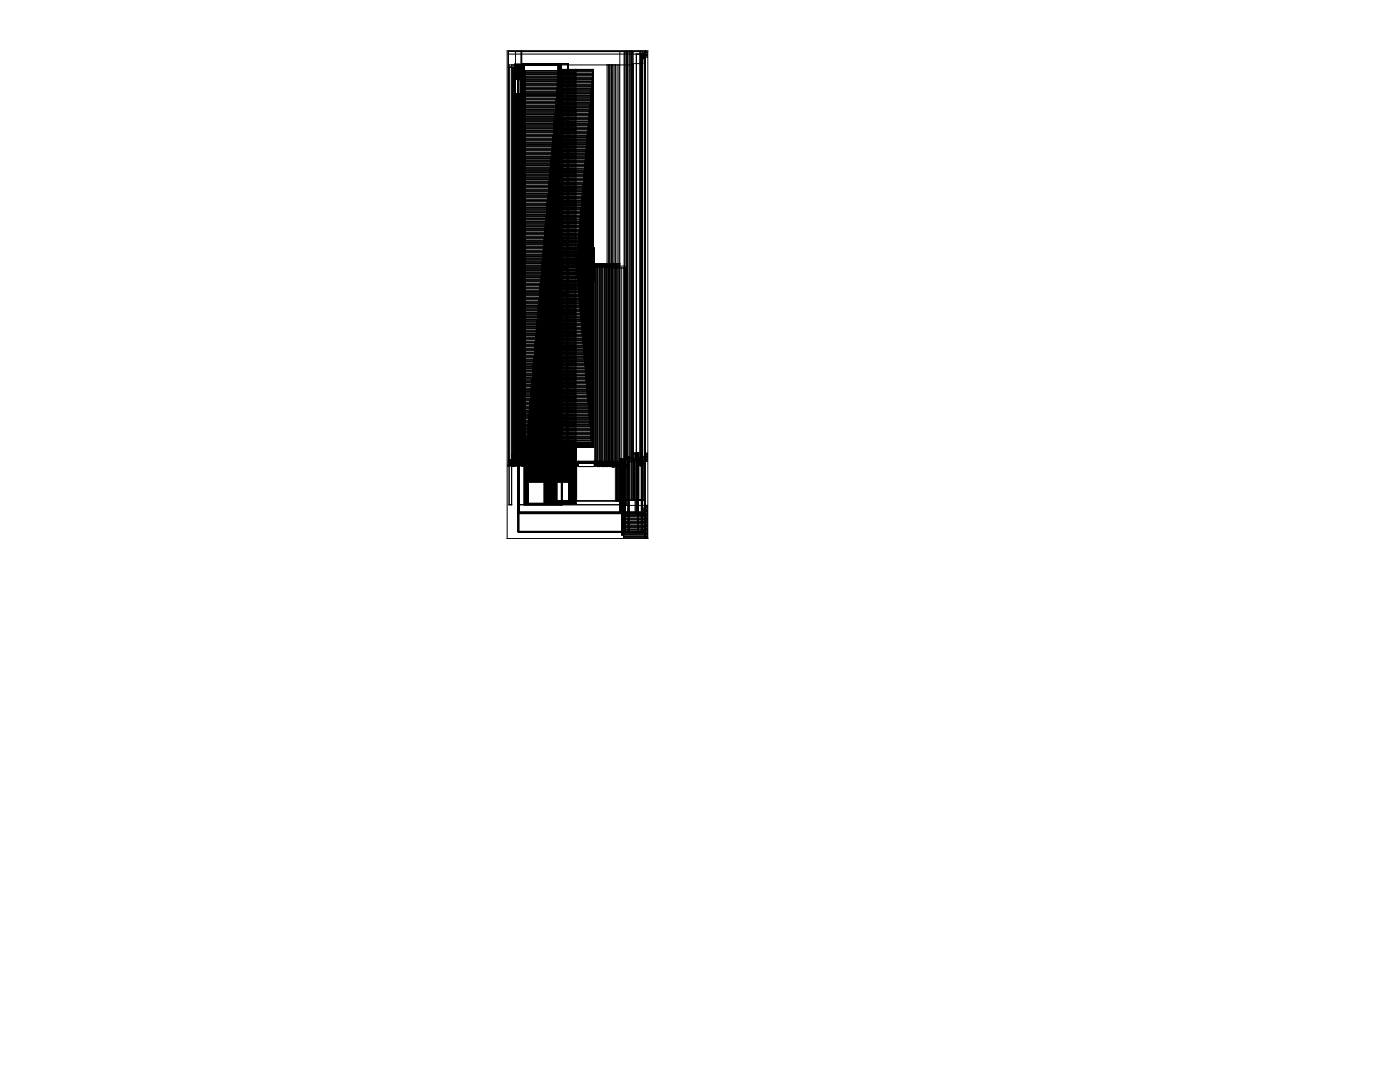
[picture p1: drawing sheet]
<svg xmlns="http://www.w3.org/2000/svg" width="279mm" height="216mm" viewBox="0 0 279 216" stroke-linecap="round" stroke-linejoin="round" font-family="sans-serif">
<g fill="none" stroke="#000" stroke-width=".2">
<path d="M101.2 10.2h28.1v97.2h-28.1zM101.3 10.8h26.5M101.5 10.2v82.8h-.2M101.5 10.3h27.5M101.5 13h24.9M101.6 13v87.7h.5v-87.7M101.6 13.3h.5M102.1 13.5h-.4v78.6h-.1M102.4 13v80M102.5 13.5v79.2h-.1M102.6 13.5h-.4v78.4h.2M102.6 13v80"/>
<path d="M102.7 13.5h1.1M102.9 18.7h.9v.7h-.5M102.9 14h.9M102.9 13.8h.9M102.9 18.9h9.2M102.9 19h15.1M102.9 14.1h.9M102.9 14.2h.9M102.9 14.5h.9M102.9 14.6h.9M102.9 14.7h.9M102.9 14.9h.9"/>
<path d="M102.9 15h.9M102.9 15.2h.9M102.9 15.4h.9M102.9 15.5h.9M102.9 15.6h.9M102.9 15.7h.9M102.9 18.8h1.9M102.9 14.4h.9M102.9 15.1h.9M102.9 10.3v81.8M102.9 13.6h.9M102.9 13.3h.9"/>
<path d="M102.9 13.1h.9M102.9 13.2h.9M102.9 13.7h.9M103 19.2h1.8M103 19v73.3M103.1 19.3h1.7M103.1 19.2v73.4M103.3 19.3v73.5M103.4 15.7v90.5h24.9M103.5 15.9v90.3M103.6 18.9v83.5h24.7M103.8 13v2.9h-.4"/>
<path d="M103.9 14.4h.9M104 10.3v82.7h10.9M104 19.6h.8M104 19.7h.8M104 19.8h.8M104 19.9h.8M104 14.1h14.4M104 14.2h.8M104 14.6h.8M104 14.7h.8M104 14.9h.8M104 15h.8"/>
<path d="M104 15.2h.8M104 15.4h.8M104 15.5h.8M104 15.6h.8M104 15.7h.8M104 16h.8M104 16.1h.8M104 16.3h.8M104 16.4h.8M104 16.5h.8M104 16.8h.8M104 16.9h.8"/>
<path d="M104 17h.8M104 17.1h.8M104 17.3h.8M104 17.5h.8M104 17.7h.8M104 17.8h.8M104 17.9h.8M104 18h.8M104 18.3h.8M104 18.4h.8M104 18.5h.8M104 18.7h.8"/>
<path d="M104 15.1h.8M104 15.9h.8M104 16.6h.8M104 17.4h.8M104 18.2h.8M104 19.4h.8M104.1 10.2v82.5M104.1 12.7h9.3v77.6M104.3 12.8v77.4M104.4 12.8v76M104.5 12.8v55.5M104.6 12.8v87.9"/>
<path d="M104.8 14.5h-.9v78.3h.9M104.9 19.2h7.2M104.9 19.3h7.2M104.9 19.6h7.2M104.9 19.7h7.2M104.9 19.8h7.2M104.9 19.9h7.2M104.9 14.2h7.2M104.9 14.5h7.2M104.9 14.6h7.2M104.9 14.7h7.2M104.9 14.9h7.2"/>
<path d="M104.9 15h7.2M104.9 15.2h7.2M104.9 15.4h7.2M104.9 15.5h7.2M104.9 15.6h7.2M104.9 16h7.2M104.9 16.1h7.2M104.9 16.3h7.2M104.9 16.4h7.2M104.9 16.8h7.2M104.9 16.9h7.2M104.9 17h7.2"/>
<path d="M104.9 17.1h7.2M104.9 17.5h7.2M104.9 17.7h7.2M104.9 17.8h7.2M104.9 17.9h7.2v82.8M104.9 18.3h7.2M104.9 18.4h7.2M104.9 18.5h7.2M104.9 18.7h7.2M104.9 15.9h7.2M104.9 16.6h7.2M104.9 17.4h7.2"/>
<path d="M104.9 18.2h7.2M111 19.7v80.2M111.1 17.8v82.1M111.3 14.7v75.7M111.4 12.7v78.9M111.4 15.7h.7M111.4 16.5h.7M111.4 17.3h.7M111.4 18h.7M111.4 18.8h.7M111.5 12.7v80.1M111.6 12.7v78.7"/>
<path d="M111.8 15.1h.3M111.8 12.8v77.2M111.9 14.4h.2M111.9 19.4h.2M111.9 12.8v75.7M112 14h6.4M112 13.8h6.4v35.7M112.3 19.2h5.7M112.3 19.3h5.6v30.7M112.3 19.6h2.6M112.3 19.7h5.6M112.3 19.8h5.6"/>
<path d="M112.3 19.9h5.6M112.3 14.2h6.1M112.3 14.5h2.6M112.3 14.6h6.1M112.3 14.7h6.1M112.3 14.9h5.9v34.8M112.3 15h5.9M112.3 15.2h2.6M112.3 15.4h5.9M112.3 15.5h5.9M112.3 15.6h5.9M112.3 15.7h5.9"/>
<path d="M112.3 16h2.6M112.3 16.1h5.9M112.3 16.3h5.8v33.5M112.3 16.4h5.8M112.3 16.5h5.8M112.3 16.8h5.8M112.3 16.9h5.8M112.3 17h5.8M112.3 17.1h5.8M112.3 17.3h5.8M112.3 17.5h5.8M112.3 17.7h5.8"/>
<path d="M112.3 17.8h5.7v32.1M112.3 17.9h5.7M112.3 18.3h5.7M112.3 18.4h5.7M112.3 18.5h5.7M112.3 18.7h5.7M112.3 14.4h6.1M112.3 15.1h5.9M112.3 15.9h5.9M112.3 16.6h2.6M112.3 17.4h2.6M112.3 19.4h5.6"/>
<path d="M113.3 12.7v79.9M118 18h-5.7v.2h2.6M118 18.8h-5.7v.2M121.2 13v80.1h.1M121.4 13v80.1M121.5 13v80.1M121.7 13v80.1h.2M121.9 13v80M122 13v80.1M122.2 13v80.2M122.3 13v80.2h.3v-80.2M122.8 13v86.9"/>
<path d="M122.9 13v80M123.3 13v86.9M123.6 13v86.9M123.7 10.3v91.9M124.6 10.3v95.7M125 10.2v90.6h3.8M125.2 10.3v89.5M125.3 10.3v95.7M125.7 10.2v89.6M126.1 10.2v89.6M126.4 12.7h1.9M126.4 10.3v89.5"/>
<path d="M127 10.8v91.7M127.8 10.2v82.8M127.9 10.8h.4M128.1 11.6h.2M128.1 10.3v95.9M128.1 11.2h.2M128.1 10.7h.2M128.1 11h.2M128.1 11.3h.2M128.1 10.9h.2M128.1 11.4h.2M128.3 10.3v95.6h-.2"/>
<path d="M128.3 11.7h-.3v94.5M128.4 10.7v1M128.4 11.2h.4M128.5 10.7h.3M128.5 11h.3M128.7 10.3v97.1M128.7 10.4h.1M128.7 10.8h.1M128.7 10.9h.1M128.7 11.4h.1M128.8 10.5h-.3v.8h.3M128.8 10.2v97.1h-4.3v-15.5h-.4"/>
<path d="M129 10.4h.2v1h-.2M129 11.2h.2M129 10.5h.2M129 11h.2M129 10.8h.2M129 10.9h.2M104 33.8h8.1M104 34h.8M104 34.2h.8M104 34.3h.8M104 34.4h.8M104 34.5h.8"/>
<path d="M104 34.8h.8M104 34.9h.8M104 35.1h.8M104 35.2h.8M104 35.3h.8M104 35.6h.8M104 35.7h.8M104 35.8h.8M104 35.9h.8M104 36.1h.8M104 36.3h.8M104 36.4h.8"/>
<path d="M104 36.6h.8M104 36.7h.8M104 36.8h.8M104 37.1h.8M104 37.2h.8M104 37.3h.8M104 37.5h.8M104 37.7h.8M104 37.8h.8M104 38h.8M104 38.1h.8M104 38.2h.8"/>
<path d="M104 38.5h.8M104 38.6h.8M104 28.8h8.1M104 29.1h.8M104 29.2h.8M104 29.3h.8M104 29.5h.8M104 29.7h.8M104 29.8h.8M104 30h.8M104 30.1h.8M104 30.2h.8"/>
<path d="M104 30.5h.8M104 30.6h.8M104 30.7h.8M104 30.9h.8M104 31h.8M104 31.2h.8M104 31.4h.8M104 31.5h.8M104 31.6h.8M104 31.7h.8M104 32h.8M104 32.1h.8"/>
<path d="M104 32.3h.8M104 32.4h.8M104 32.5h.8M104 32.8h.8M104 32.9h.8M104 33h.8M104 33.1h.8M104 33.4h.8M104 33.5h.8M104 33.7h.8M104 23.9h6.6v76.2M104 24h.8"/>
<path d="M104 24.1h.8M104 24.3h.8M104 24.4h.8M104 24.6h.8M104 24.8h.8M104 24.9h.8M104 25h.8M104 25.1h.8M104 25.4h.8M104 25.5h.8M104 25.7h.8M104 25.8h.8"/>
<path d="M104 25.9h.8M104 26.2h.8M104 26.3h.8M104 26.4h.8M104 26.5h.8M104 26.7h.8M104 26.9h.8M104 27.1h.8M104 27.2h.8M104 27.3h.8M104 27.4h.8M104 27.7h.8"/>
<path d="M104 27.8h.8M104 27.9h.8M104 28.1h.8M104 28.2h.8M104 28.4h.8M104 28.6h.8M104 28.7h.8M104 20.1h.8M104 20.3h.8M104 20.4h.8M104 20.6h.8M104 20.7h.8"/>
<path d="M104 20.8h.8M104 21.1h.8M104 21.2h.8M104 21.3h.8M104 21.5h.8M104 21.6h.8M104 21.8h.8M104 22h.8M104 22.1h.8M104 22.2h.8M104 22.4h.8M104 22.6h.8"/>
<path d="M104 22.7h.8M104 22.9h.8M104 23h.8M104 23.1h.8M104 23.4h.8M104 23.5h.8M104 23.6h.8M104 23.7h.8M104 38.7h12.2M104 38.9h.8M104 39.1h.8M104 39.2h.8"/>
<path d="M104 39.4h.8M104 39.5h.8M104 39.6h.8M104 39.9h.8M104 20.2h.8M104 21h.8M104 21.7h.8M104 22.5h.8M104 23.2h.8M104 24.5h.8M104 25.3h.8M104 26h.8"/>
<path d="M104 26.8h.8M104 27.6h.8M104 28.3h.8M104 29.6h.8M104 30.4h.8M104 31.1h.8M104 31.9h.8M104 32.6h.8M104 33.3h.8M104 33.9h.8M104 34.7h.8M104 35.4h.8"/>
<path d="M104 36.2h.8M104 37h.8M104 37.6h.8M104 38.4h.8M104 39h.8M104 39.8h.8M104 29h.8M104.8 33.8v57M104.9 34h7.2M104.9 34.2h7.2M104.9 34.3h7.2M104.9 34.4h7.2"/>
<path d="M104.9 34.8h7.2M104.9 34.9h7.2M104.9 35.1h7.2M104.9 35.2h7.2M104.9 35.6h7.2M104.9 35.7h7.2M104.9 35.8h7.2M104.9 35.9h7.2M104.9 36.3h7.2M104.9 36.4h7.2M104.9 36.6h7.2M104.9 36.7h7.2"/>
<path d="M104.9 37.1h7.2M104.9 37.2h7.2M104.9 37.3h7.2M104.9 37.5h7.2M104.9 37.7h7.2M104.9 37.8h7.2M104.9 38h7.2M104.9 38.1h7.2M104.9 38.2h7.2M104.9 38.5h7.2M104.9 38.6h7.2M104.9 29.1h7.2"/>
<path d="M104.9 29.2h7.2M104.9 29.3h7.2M104.9 29.7h7.2M104.9 29.8h7.2M104.9 30h7.2M104.9 30.1h7.2M104.9 30.5h7.2M104.9 30.6h7.2M104.9 30.7h7.2M104.9 30.9h7.2M104.9 31.2h7.2M104.9 31.4h7.2"/>
<path d="M104.9 31.5h7.2M104.9 31.6h7.2M104.9 32h7.2M104.9 32.1h7.2M104.9 32.3h7.2M104.9 32.4h7.2M104.9 32.8h7.2M104.9 32.9h7.2M104.9 33h7.2M104.9 33.1h7.2M104.9 33.4h7.2M104.9 33.5h7.2"/>
<path d="M104.9 33.7h7.2M104.9 24h8.4M104.9 24.1h7.2M104.9 24.3h7.2M104.9 24.6h7.2M104.9 24.8h7.2M104.9 24.9h7.2M104.9 25h7.2M104.9 25.4h7.2M104.9 25.5h7.2M104.9 25.7h7.2M104.9 25.8h7.2"/>
<path d="M104.9 26.2h7.2M104.9 26.3h7.2M104.9 26.4h7.2M104.9 26.5h7.2M104.9 26.9h7.2M104.9 27.1h7.2M104.9 27.2h7.2M104.9 27.3h7.2M104.9 27.7h7.2M104.9 27.8h7.2M104.9 27.9h7.2M104.9 28.1h7.2"/>
<path d="M104.9 28.4h7.2M104.9 28.6h7.2M104.9 28.7h7.2M104.9 20.3h7.2M104.9 20.4h7.2M104.9 20.6h7.2M104.9 20.7h7.2M104.9 21.1h7.2M104.9 21.2h7.2M104.9 21.3h7.2M104.9 21.5h7.2M104.9 21.8h7.2"/>
<path d="M104.9 22h7.2M104.9 22.1h7.2M104.9 22.2h7.2M104.9 22.6h7.2M104.9 22.7h7.2M104.9 22.9h7.2M104.9 23h7.2M104.9 23.4h7.2M104.9 23.5h7.2M104.9 23.6h7.2M104.9 23.7h7.2M104.9 39.1h7.2"/>
<path d="M104.9 39.2h7.2M104.9 39.4h7.2M104.9 39.5h7.2M104.9 39.9h7.2M104.9 20.2h7.2M104.9 21h7.2M104.9 21.7h7.2M104.9 22.5h7.2M104.9 23.2h7.2M104.9 24.5h7.2M104.9 25.3h7.2M104.9 26h7.2"/>
<path d="M104.9 26.8h7.2M104.9 27.6h7.2M104.9 28.3h7.2M104.9 29.6h7.2M104.9 30.4h7.2M104.9 31.1h7.2M104.9 31.9h7.2M104.9 32.6h7.2M104.9 33.9h10M104.9 34.7h7.2M104.9 35.4h7.2M104.9 36.2h7.2"/>
<path d="M104.9 37h7.2M104.9 39h7.2M104.9 39.8h7.2M104.9 29h8.4M109.3 38.7v61.6M109.3 38.9h2.8M109.3 39.6h2.8M109.5 37.2v63.1M109.6 35.8v64.4M109.7 34.3v65.9M109.9 32.9v67.3M109.9 34.5h2.2"/>
<path d="M109.9 35.3h2.2M109.9 36.1h2.2M109.9 36.8h2.2M110 31.4v68.8M110.1 30v70.1h4.2M110.2 28.4v71.7M110.2 29.5h1.9M110.2 30.2h1.9M110.2 31h1.9M110.2 31.7h1.9M110.2 32.5h1.9M110.4 26.9v73.2"/>
<path d="M110.5 25.5v74.6M110.6 24.4h1.5M110.6 25.1h1.5M110.6 25.9h1.5M110.6 26.7h1.5M110.6 27.4h1.5M110.6 28.2h1.5M110.7 22.6v77.3M110.9 21.1v78.8M111.1 20.1h1M111.1 20.8h1M111.1 21.6h1"/>
<path d="M111.1 22.4h1M111.1 23.1h1M111.9 23.9h.2M112 33.3h.1M112.3 33.8h4.4M112.3 34h4.3v17.3M112.3 34.2h4.3M112.3 34.3h4.3M112.3 34.4h4.3M112.3 34.8h4.3M112.3 34.9h4.3M112.3 35.1h4.3"/>
<path d="M112.3 35.2h4.3M112.3 35.7h4.2M112.3 35.8h4.2M112.3 35.9h4.2M112.3 36.4h4.2M112.3 36.6h4.2M112.3 36.7h4.2M112.3 37.2h4M112.3 37.3h4M112.3 37.5h4M112.3 38h4M112.3 38.1h4"/>
<path d="M112.3 38.2h4M112.3 28.8h4.8M112.3 29.1h4.8M112.3 29.2h4.8M112.3 29.3h4.8M112.3 29.5h4.7v21.4M112.3 29.7h4.7M112.3 29.8h4.7M112.3 30h4.7M112.3 30.1h4.7M112.3 30.2h4.7M112.3 30.5h4.7"/>
<path d="M112.3 30.6h4.7M112.3 30.7h4.7M112.3 30.9h4.7M112.3 31.4h4.5M112.3 31.5h4.5M112.3 31.6h4.5M112.3 32.1h4.5M112.3 32.3h4.5M112.3 32.4h4.5M112.3 32.9h4.4M112.3 33h4.4M112.3 33.1h4.4"/>
<path d="M112.3 33.7h4.4M112.3 24.1h5.2M112.3 24.3h5.2M112.3 24.4h5.2M112.3 24.6h5.2M112.3 24.8h5.2M112.3 24.9h5.2M112.3 25h5.2M112.3 25.1h5v25.4M112.3 25.4h5M112.3 25.5h5M112.3 25.7h5"/>
<path d="M112.3 25.8h5M112.3 25.9h5M112.3 26.2h5M112.3 26.3h5M112.3 26.4h5M112.3 26.5h4.9v24.2M112.3 27.1h4.9M112.3 27.2h4.9M112.3 27.3h4.9M112.3 27.8h4.9M112.3 27.9h4.9M112.3 28.1h4.8v22.7"/>
<path d="M112.3 28.6h4.8M112.3 28.7h4.8M112.3 20.1h5.6M112.3 20.3h5.6M112.3 20.4h5.6M112.3 20.6h5.6M112.3 20.7h5.4v29.5M112.3 20.8h5.4M112.3 21.1h5.4M112.3 21.2h5.4M112.3 21.3h5.4M112.3 21.5h5.4"/>
<path d="M112.3 21.6h5.4M112.3 21.8h5.4M112.3 22h5.4M112.3 22.1h5.4M112.3 22.2h5.3v28.1M112.3 22.6h5.3M112.3 22.7h5.3M112.3 22.9h5.3M112.3 23h5.3M112.3 23.5h5.3M112.3 23.6h5.2v26.8M112.3 23.7h5.2"/>
<path d="M112.3 39.2h3.9M112.3 39.4h3.9M112.3 39.5h3.9M112.3 20.2h2.6M112.3 21h2.6M112.3 21.7h2.6M112.3 24.5h2.6M112.3 25.3h2.6M112.3 26h2.6M112.3 29.6h2.6M112.3 30.4h2.6M116.2 38.6h-3.9v-.2h3.9v13.3"/>
<path d="M116.2 38.9h-3.9v.2h3.9M116.2 39.6h-3.9v.3h3.8v11.9M116.3 37.1h-4v-.3h4v14.8M116.3 37.6h-4v.2h4M116.5 36.1h-4.2v.2h4.2M116.6 34.5h-4.3v.2h2.6M116.6 35.3h-4.3v.3h4.2v15.8M116.7 32.8h-4.4v-.3h4.4v18.7M116.7 33.3h-4.4v.2h4.4M116.8 31.2h-4.5v-.2h4.5v20.1M116.8 31.7h-4.5v.3h4.5M117.1 28.2h-4.8v.2h4.8"/>
<path d="M117.2 26.7h-4.9v.2h4.9M117.2 27.4h-4.9v.3h4.9M117.5 23.9h-5.2v.1M117.6 22.4h-5.3v.1h2.6M117.6 23.1h-5.3v.3h5.3M103.9 58.4h8.2M103.9 58.7h.9M103.9 58.9h.9M103.9 59.1h.9M103.9 59.3h.9M103.9 59.4h.9M103.9 59.7h.9"/>
<path d="M103.9 59.8h.9M103.9 53.5h8.2M103.9 53.8h.9M103.9 54h.9M103.9 54.2h.9M103.9 54.4h.9M103.9 54.6h.9M103.9 54.7h.9M103.9 55h.9M103.9 55.1h.9M103.9 55.4h.9M103.9 55.5h.9"/>
<path d="M103.9 55.8h.9M103.9 55.9h.9M103.9 56.1h.9M103.9 56.3h.9M103.9 56.5h.9M103.9 56.6h.9M103.9 56.9h.9M103.9 57h.9M103.9 57.3h.9M103.9 57.4h.9M103.9 57.7h.9M103.9 57.8h.9"/>
<path d="M103.9 58h.9M103.9 58.2h.9M103.9 48.8h.9M103.9 48.9h.9M103.9 49h.9M103.9 49.3h.9M103.9 49.5h.9M103.9 49.7h.9M103.9 49.9h.9M103.9 50h.9M103.9 50.3h.9M103.9 50.4h.9"/>
<path d="M103.9 50.7h.9M103.9 50.8h.9M103.9 51.1h.9M103.9 51.2h.9M103.9 51.4h.9M103.9 51.6h.9M103.9 51.8h.9M103.9 51.9h.9M103.9 52.2h.9M103.9 52.3h.9M103.9 52.6h.9M103.9 52.7h.9"/>
<path d="M103.9 53h.9M103.9 53.1h.9M103.9 53.3h.9M103.9 49.1h.9M103.9 49.8h.9M103.9 50.5h.9M103.9 51.3h.9M103.9 52.1h.9M103.9 52.8h.9M103.9 54.1h.9M103.9 54.9h.9M103.9 55.6h.9"/>
<path d="M103.9 56.4h.9M103.9 57.2h.9M103.9 57.9h.9M103.9 58.5h.9M103.9 59.2h.9M103.9 59.9h.9M103.9 53.6h.9M104 40.8h.8M104 41.5h.8M104 49.4h.8M104 41.1h.8M104 40.9h.8"/>
<path d="M104 58.8h.8M104 59.6h.8M104 53.7h.8M104 54.5h.8M104 55.2h.8M104 56h.8M104 56.8h.8M104 57.5h.8M104 58.3h.8M104 40.6h.8M104 41.4h.8M104 48.5h4.6"/>
<path d="M104 48.6h.8M104 50.2h.8M104 50.9h.8M104 51.7h.8M104 52.5h.8M104 53.2h.8M104 43.6h8.1M104 43.7h.8M104 43.8h.8M104 43.9h.8M104 44.2h.8M104 44.3h.8"/>
<path d="M104 44.4h.8M104 44.6h.8M104 44.7h.8M104 45h.8M104 45.1h.8M104 45.2h.8M104 45.3h.8M104 45.6h.8M104 45.7h.8M104 45.8h.8M104 46h.8M104 46.1h.8"/>
<path d="M104 46.4h.8M104 46.5h.8M104 46.6h.8M104 46.7h.8M104 46.9h.8M104 47.1h.8M104 47.2h.8M104 47.4h.8M104 47.5h.8M104 47.6h.8M104 47.9h.8M104 48h.8"/>
<path d="M104 48.1h.8M104 48.3h.8M104 48.4h.8M104 41h.8M104 40h.8M104 40.1h.8M104 40.3h.8M104 40.4h.8M104 41.3h.8M104 41.7h.8M104 41.8h.8M104 42h.8"/>
<path d="M104 42.2h.8M104 42.3h.8M104 42.4h.8M104 42.5h.8M104 42.8h.8M104 42.9h.8M104 43.1h.8M104 43.2h.8M104 43.3h.8M104 40.5h.8M104 41.9h.8M104 42.7h.8"/>
<path d="M104 43.4h.8M104 44.1h.8M104 44.8h.8M104 45.5h.8M104 46.2h.8M104 47h.8M104 47.8h.8M104.9 40.8h7.2M104.9 41.5h7.2M104.9 49.4h7.2M104.9 40.9h7.2M104.9 58.7h7.2"/>
<path d="M104.9 58.8h7.2M104.9 58.9h7.2M104.9 59.1h7.2M104.9 59.3h7.2M104.9 59.4h7.2M104.9 59.6h7.2M104.9 59.7h7.2M104.9 59.8h7.2M104.9 53.7h7.2M104.9 53.8h7.2M104.9 54h7.2M104.9 54.2h7.2"/>
<path d="M104.9 54.4h7.2M104.9 54.5h7.2M104.9 54.6h7.2M104.9 54.7h7.2M104.9 55h7.2M104.9 55.1h7.2M104.9 55.2h7.2M104.9 55.4h7.2M104.9 55.5h7.2M104.9 55.8h7.2M104.9 55.9h7.2M104.9 56h7.2"/>
<path d="M104.9 56.1h7.2M104.9 56.3h7.2M104.9 56.5h7.2M104.9 56.6h7.2M104.9 56.8h7.2M104.9 56.9h7.2M104.9 57h7.2M104.9 57.3h7.2M104.9 57.4h7.2M104.9 57.5h7.2M104.9 57.7h7.2M104.9 58h7.2"/>
<path d="M104.9 58.2h7.2M104.9 58.3h7.2M104.9 40.6h7.2M104.9 41.4h7.2M104.9 48.6h10.5M104.9 48.8h7.2M104.9 48.9h7.2M104.9 49.3h7.2M104.9 49.5h7.2M104.9 49.7h7.2M104.9 49.9h7.2M104.9 50h7.2"/>
<path d="M104.9 50.2h7.2M104.9 50.3h7.2M104.9 50.4h7.2M104.9 50.7h7.2M104.9 50.8h7.2M104.9 50.9h7.2M104.9 51.1h7.2M104.9 51.2h7.2M104.9 51.4h7.2M104.9 51.6h7.2M104.9 51.7h7.2M104.9 51.8h7.2"/>
<path d="M104.9 51.9h7.2M104.9 52.2h7.2M104.9 52.3h7.2M104.9 52.5h7.2M104.9 52.6h7.2M104.9 52.7h7.2M104.9 53h7.2M104.9 53.1h7.2M104.9 53.2h7.2M104.9 53.3h7.2M104.9 43.7h10.9M104.9 43.8h7.2"/>
<path d="M104.9 44.2h7.2M104.9 44.3h7.2M104.9 44.4h7.2M104.9 44.6h7.2M104.9 45h7.2M104.9 45.1h7.2M104.9 45.2h7.2M104.9 45.3h7.2M104.9 45.6h7.2M104.9 45.7h7.2M104.9 45.8h7.2M104.9 46h7.2"/>
<path d="M104.9 46.1h7.2M104.9 46.4h7.2M104.9 46.5h7.2M104.9 46.6h7.2M104.9 46.7h7.2M104.9 46.9h7.2M104.9 47.1h7.2M104.9 47.2h7.2M104.9 47.4h7.2M104.9 47.5h7.2M104.9 47.6h7.2M104.9 47.9h7.2"/>
<path d="M104.9 48h7.2M104.9 48.1h7.2M104.9 48.3h7.2M104.9 48.4h7.2M104.9 41h7.2M104.9 40h7.2M104.9 40.1h7.2M104.9 40.3h7.2M104.9 41.3h7.2M104.9 41.7h7.2M104.9 41.8h7.2M104.9 42h7.2"/>
<path d="M104.9 42.2h7.2M104.9 42.3h7.2M104.9 42.4h7.2M104.9 42.5h7.2M104.9 42.8h7.2M104.9 42.9h7.2M104.9 43.1h7.2M104.9 43.2h7.2M104.9 43.3h7.2M104.9 40.5h7.2M104.9 44.1h7.2M104.9 44.8h7.2"/>
<path d="M104.9 49.1h7.2M104.9 57.9h7.2M104.9 58.5h8.3M104.9 53.6h8.3M107.6 59.4v34.7M107.7 57.9v36.1M107.8 56.5v37.4M108 55v38.7M108.1 53.3v40.3M108.1 57.8h4M108.2 51.9v41.6M108.3 50.4v42.9"/>
<path d="M108.5 49.1v44.1M108.6 47.5v53M108.6 49h3.5M108.7 46.1v54.4M108.8 44.6v55.9M109 43.2v57.1M109 43.9h3.1M109 44.7h3.1M109.1 41.7v58.6M109.2 40.1v60.2M109.3 40.4h2.8M111.5 52.1h.6"/>
<path d="M111.6 41.1h.5M111.6 41.9h.5M111.6 46.2h.5M111.6 47h.5M111.6 51.3h.5M111.6 55.6h.5M111.6 56.4h.5M111.8 45.5h.3M111.8 49.8h.3M111.8 50.5h.3M111.8 54.1h.3M111.8 54.9h.3"/>
<path d="M111.8 59.2h.3M111.8 59.9h.3M111.9 48.5h.2M112 42.7h.1M112 43.4h.1M112 47.8h.1M112 52.8h.1M112 57.2h.1M112.3 40.8h3.8M112.3 41.5h3.7M112.3 49.4h3M112.3 58.5v.2h3.3"/>
<path d="M112.3 40.9h3.8M112.3 58.8h3.3M112.3 58.9h3.3M112.3 59.1h3.3M112.3 59.6h3.3M112.3 59.7h3.3M112.3 53.5h2.8M112.3 53.7h2.8M112.3 53.8h2.8M112.3 51.7h2.8v2.3h-2.8M112.3 54.5h2.9M112.3 54.6h2.9"/>
<path d="M112.3 54.7h2.9M112.3 55.2h2.9M112.3 55.4h2.9M112.3 56h3M112.3 56.1h3M112.3 56.3h3M112.3 56.5h2.6M112.3 56.6h3M112.3 56.8h3M112.3 57h3.1M112.3 57.3h2.6M112.3 57.4h3.1"/>
<path d="M112.3 57.5h3.1M112.3 57.7h3.1M112.3 57.8h3.1M112.3 58h2.6M112.3 58.2h3.1M112.3 58.3h3.1M112.3 48.5h2.6M112.3 48.8h3v3.8M112.3 48.9h3M112.3 49.5h3M112.3 49.7h3M112.3 50.2h2.9v2.5"/>
<path d="M112.3 50.3h2.9M112.3 50.4h2.9M112.3 50.9h2.9M112.3 51.1h2.9M112.3 51.2h2.9M112.3 51.8h2.8M112.3 51.9h2.8M112.3 52.2h2.6M112.3 52.3h2.8M112.3 52.5h2.8M112.3 52.6h2.8M112.3 52.7h6.2"/>
<path d="M112.3 53h2.6M112.3 53.1h2.8M112.3 53.2h2.8M112.3 53.3h2.8M112.3 43.8h3.5M112.3 44.3h3.4v7.9M112.3 44.4h3.4M112.3 44.6h3.4M112.3 45.1h3.4M112.3 45.2h3.4M112.3 45.3h3.4M112.3 45.8h3.3v6.5"/>
<path d="M112.3 46h3.3M112.3 46.1h3.3M112.3 46.6h3.3M112.3 46.7h3.3M112.3 46.9h3.3M112.3 47.4h3.1M112.3 47.5h3.1M112.3 47.6h3.1M112.3 48.1h3.1M112.3 48.3h3.1M112.3 48.4h3.1M112.3 41h3.8"/>
<path d="M112.3 40h3.8M112.3 40.1h3.8M112.3 40.3h3.8M112.3 41.7h3.7M112.3 41.8h3.7M112.3 42.3h3.7M112.3 42.4h3.7M112.3 42.5h3.7M112.3 43.1h3.5M112.3 43.2h3.5M112.3 43.3h3.5M112.3 43.4h3.5"/>
<path d="M112.3 47.8h3.1M112.3 52.1h2.8M112.3 52.8h6.2M112.3 56.4h3M112.3 57.2h3.1M112.3 57.9h3.1M112.3 59.9h3.4M113.2 48.6v47.4M114.9 43.6h-2.6v.1M114.9 47.9h-2.6v.1h3.1M115.1 53h3.4M115.2 50.5h-2.9v.3h2.9"/>
<path d="M115.2 51.3h-2.9v.3h2.9M115.2 54.1h-2.9v.3h2.9M115.2 54.9h-2.9v.2h2.9M115.2 53v2.5h-2.9M115.2 52.6h3.3M115.2 53.1h3.3M115.3 49h-3v.3h3M115.3 49.8h-3v.2h3M115.3 55.6h-3v.3h3M115.3 53.1v3.8h-3M115.3 52.5h3.2M115.3 53.2h3.2"/>
<path d="M115.4 53.2v5.2h-3.1M115.4 52.3h3.1M115.4 53.3h3.1M115.6 46.2h-3.3v.3h3.3M115.6 47h-3.3v.2h3.1v5.3M115.6 59.2h-3.3v.2h3.3M115.6 53.3v6.5h-3.3M115.6 53.5h2.9M115.6 52.2h2.9M115.7 44.7h-3.4v.3h3.4M115.7 45.5h-3.4v.2h3.4M115.7 53.5v7.8h-3.4"/>
<path d="M115.7 52.1h2.8M115.7 53.6h2.8M115.8 42.9h-3.5v-.2h3.5v9.4M115.8 43.9h-3.5v.3h3.5M115.8 53.6v9.3h-3.5M115.8 53.7h2.7M115.8 51.9h2.7M116 41.9h-3.7v.3h3.7M116 53.8h2.5M116 51.8h2.5M116 53.7v10.6h-3.7M116.1 41.1h-3.8v.3h3.7v10.5"/>
<path d="M116.1 40.4h-3.8v.2h3.8M116.1 54h2.4M116.1 51.7h2.4M116.1 53.8v12h-3.8M116.2 54v13.2h-3.9M116.2 51.6h2.3M116.2 54.1h2.3M116.3 54.1v14.7h-4M116.3 54.2h2.2M116.3 51.4h2.2M116.5 54.4h2M116.5 51.3h2"/>
<path d="M116.5 54.2v15.9h-4.2M116.6 54.4v17.4h-4.3M116.6 54.5h1.9M116.6 51.2h1.9M116.7 54.5v18.5h-4.4v.3M116.7 51.1h1.8M116.8 54.7h1.7M116.8 50.9h1.7M117 54.7v21.5h-4.7M117 50.8h1.5M117 54.9h1.5M117.1 54.9v22.7h-4.8v-.3h4.8"/>
<path d="M117.1 55h1.4M117.1 50.7h1.4M117.2 55v24.1h-4.9M117.2 55.1h1.3M117.2 50.5h1.3M117.3 55.1v25.4h-5M117.3 55.2h1.2M117.3 50.4h1.2M117.5 55.2v26.8h-5.2M117.5 55.4h1M117.5 50.3h1M117.6 55.5h.9"/>
<path d="M117.6 50.2h.9M117.6 55.4v28h-5.3M117.7 50h.8M117.7 55.5v29.5h-5.4M117.7 55.6h.8M117.9 49.9h.6M117.9 55.6v30.8h-5.6M118 55.9h.5M118 49.8h.5M118.1 56h.4M118.1 49.7h.4M118.1 55.9v32.6"/>
<path d="M118.2 56.1h.3M118.2 49.5h.3M118.2 56v32.8h-5.6M118.4 49.4h.1v39.9h-5.5M118.4 56.1v33.1M118.4 56.3h.1M118.5 54.6h-1.7v20.1h-4.5M118.5 55.8h-.5v32.1h-5.7M118.6 52.6h5.1M118.6 52.7h4.7M118.6 53.1h6M118.6 52.8h2.8"/>
<path d="M118.7 53v40M118.9 53v40M119 53v40M119.1 53v40M119.3 53.3h.1M119.3 53v40.1h.3M119.4 53v40.1M119.5 53v.3M119.6 53v40M119.8 53v40.1M119.9 53v40.1M120 53h-1.4v.3"/>
<path d="M120 52.8v40.3M120.1 52.8v40.3M120.3 53.3h.1M120.3 52.8v40.3h.4M120.5 52.8v40.3M120.7 52.8v40.2M120.8 52.8v40.3M120.9 52.8v40.3M121 52.8v40.3M121.3 52.8v.7M121.8 52.7v.8M122.4 52.7v.8h.5"/>
<path d="M123.1 53.5h.2M123.1 52.7v39.9M123.7 53.5h1.1v.2h-.1v52.5M124.1 53.5v38.1M124.6 53.6h.2M125 53.5h.1M125 53.3h.1M125 53.6h.1M103.9 78.1h2.1M103.9 78.2h.9M103.9 78.5h.9M103.9 78.6h.9"/>
<path d="M103.9 78.9h.9M103.9 79h.9M103.9 79.2h.9M103.9 79.4h.9M103.9 79.6h.9M103.9 79.8h.9M103.9 73.2h8.2M103.9 73.4h.9M103.9 73.5h.9M103.9 73.8h.9M103.9 73.9h.9M103.9 74.2h.9"/>
<path d="M103.9 74.3h.9M103.9 74.5h.9M103.9 74.7h.9M103.9 74.9h.9M103.9 75.1h.9M103.9 75.3h.9M103.9 75.4h.9M103.9 75.7h.9M103.9 75.8h.9M103.9 76.1h.9M103.9 76.2h.9M103.9 76.5h.9"/>
<path d="M103.9 76.6h.9M103.9 76.8h.9M103.9 77h.9M103.9 77.2h.9M103.9 77.3h.9M103.9 77.6h.9M103.9 77.7h.9M103.9 78h.9M103.9 68.5h.9M103.9 68.7h.9M103.9 68.8h.9M103.9 69.1h.9"/>
<path d="M103.9 69.2h.9M103.9 69.5h.9M103.9 69.6h.9M103.9 69.9h.9M103.9 70h.9M103.9 70.2h.9M103.9 70.4h.9M103.9 70.6h.9M103.9 70.7h.9M103.9 71h.9M103.9 71.1h.9M103.9 71.4h.9"/>
<path d="M103.9 71.5h.9M103.9 71.8h.9M103.9 71.9h.9M103.9 72.1h.9M103.9 72.3h.9M103.9 72.5h.9M103.9 72.6h.9M103.9 72.9h.9M103.9 73h.9M103.9 63.6h.9M103.9 63.8h.9M103.9 64h.9"/>
<path d="M103.9 64.1h.9M103.9 64.4h.9M103.9 64.5h.9M103.9 64.8h.9M103.9 64.9h.9M103.9 65.2h.9M103.9 65.3h.9M103.9 65.5h.9M103.9 65.7h.9M103.9 65.9h.9M103.9 66h.9M103.9 66.3h.9"/>
<path d="M103.9 66.4h.9M103.9 66.7h.9M103.9 66.8h.9M103.9 67.1h.9M103.9 67.2h.9M103.9 67.4h.9M103.9 67.6h.9M103.9 67.8h.9M103.9 67.9h.9M103.9 68.2h.9M103.9 60.1h.9M103.9 60.2h.9"/>
<path d="M103.9 60.5h.9M103.9 60.6h.9M103.9 60.8h.9M103.9 61h.9M103.9 61.2h.9M103.9 61.3h.9M103.9 61.6h.9M103.9 61.7h.9M103.9 62h.9M103.9 62.1h.9M103.9 62.4h.9M103.9 62.5h.9"/>
<path d="M103.9 62.7h.9M103.9 62.9h.9M103.9 63.1h.9M103.9 63.2h.9M103.9 60.7h.9M103.9 61.5h.9M103.9 62.2h.9M103.9 63h.9M103.9 63.5h.9M103.9 64.3h.9M103.9 65h.9M103.9 65.8h.9"/>
<path d="M103.9 66.5h.9M103.9 67.3h.9M103.9 68.1h.9M103.9 68.6h.9M103.9 69.3h.9M103.9 70.1h.9M103.9 70.9h.9M103.9 71.6h.9M103.9 72.4h.9M103.9 73.7h.9M103.9 74.4h.9M103.9 75.2h.9"/>
<path d="M103.9 75.9h.9M103.9 76.7h.9M103.9 77.5h.9M103.9 78.7h.9M103.9 79.5h.9M104 78.4h.8M104 79.1h.8M104 79.9h.8M104 73.3h.8M104 74h.8M104 74.8h.8M104 75.6h.8"/>
<path d="M104 76.3h.8M104 77.1h.8M104 77.9h.8M104 68.3h12.3M104 69h.8M104 69.7h.8M104 70.5h.8M104 71.2h.8M104 72h.8M104 72.8h.8M104 63.4h12M104 63.9h.8"/>
<path d="M104 64.6h.8M104 65.4h.8M104 66.2h.8M104 66.9h.8M104 67.7h.8M104 60.3h.8M104 61.1h.8M104 61.8h.8M104 62.6h.8M104.9 78.2h8.3M104.9 78.4h7.2M104.9 78.5h7.2"/>
<path d="M104.9 78.9h7.2M104.9 79h7.2M104.9 79.1h7.2M104.9 79.2h7.2M104.9 79.6h7.2M104.9 79.8h7.2M104.9 79.9h7.2M104.9 73.3h11.9M104.9 73.4h7.2M104.9 73.5h7.2M104.9 73.8h7.2M104.9 73.9h7.2"/>
<path d="M104.9 74h7.2M104.9 74.2h7.2M104.9 74.5h7.2M104.9 74.7h7.2M104.9 74.8h7.2M104.9 74.9h7.2M104.9 75.3h7.2M104.9 75.4h7.2M104.9 75.6h7.2M104.9 75.7h7.2M104.9 76.1h7.2M104.9 76.2h7.2"/>
<path d="M104.9 76.3h7.2M104.9 76.5h7.2M104.9 76.8h7.2M104.9 77h7.2M104.9 77.1h7.2M104.9 77.2h7.2M104.9 77.6h7.2M104.9 77.7h7.2M104.9 77.9h7.2M104.9 78h7.2M104.9 68.5h7.2M104.9 68.7h7.2"/>
<path d="M104.9 68.8h7.2M104.9 69h7.2M104.9 69.1h7.2M104.9 69.2h7.2M104.9 69.5h7.2M104.9 69.6h7.2M104.9 69.7h7.2M104.9 69.9h7.2M104.9 70h7.2M104.9 70.2h7.2M104.9 70.4h7.2M104.9 70.5h7.2"/>
<path d="M104.9 70.6h7.2M104.9 71h7.2M104.9 71.1h7.2M104.9 71.2h7.2M104.9 71.4h7.2M104.9 71.8h7.2M104.9 71.9h7.2M104.9 72h7.2M104.9 72.1h7.2M104.9 72.5h7.2M104.9 72.6h7.2M104.9 72.8h7.2"/>
<path d="M104.9 72.9h7.2M104.9 63.6h7.2M104.9 63.8h7.2M104.9 63.9h7.2M104.9 64h7.2M104.9 64.1h7.2M104.9 64.4h7.2M104.9 64.5h7.2M104.9 64.6h7.2M104.9 64.8h7.2M104.9 64.9h7.2M104.9 65.2h7.2"/>
<path d="M104.9 65.3h7.2M104.9 65.4h7.2M104.9 65.5h7.2M104.9 65.7h7.2M104.9 65.9h7.2M104.9 66h7.2M104.9 66.2h7.2M104.9 66.3h7.2M104.9 66.7h7.2M104.9 66.8h7.2M104.9 66.9h7.2M104.9 67.1h7.2"/>
<path d="M104.9 67.4h7.2M104.9 67.6h7.2M104.9 67.7h7.2M104.9 67.8h7.2M104.9 68.2h7.2M104.9 60.1h7.2M104.9 60.2h7.2M104.9 60.3h7.2M104.9 60.5h7.2M104.9 60.6h7.2M104.9 60.8h7.2M104.9 61h7.2"/>
<path d="M104.9 61.1h7.2M104.9 61.2h7.2M104.9 61.3h7.2M104.9 61.6h7.2M104.9 61.7h7.2M104.9 61.8h7.2M104.9 62h7.2M104.9 62.4h7.2M104.9 62.5h7.2M104.9 62.6h7.2M104.9 62.7h7.2M104.9 63.1h7.2"/>
<path d="M104.9 63.2h7.2M104.9 62.2h7.2M104.9 63h7.2M104.9 66.5h7.2M104.9 67.3h7.2M104.9 68.1h7.2M104.9 70.9h7.2M104.9 71.6h7.2M104.9 72.4h7.2M104.9 74.4h7.2M104.9 75.2h7.2M104.9 75.9h7.2"/>
<path d="M104.9 76.7h7.2M104.9 77.5h7.2M104.9 78.7h7.2M104.9 79.5h7.2M105.8 79.9v16M105.9 78.5v17.3M106 77v18.6M106 78.6h6.1M106 79.4h6.1M106.2 75.6v19.9M106.3 74v21.4M106.4 72.6v22.7"/>
<path d="M106.4 74.3h5.7M106.4 75.1h5.7M106.4 75.8h5.7M106.4 76.6h5.7M106.4 77.3h5.7M106.6 71.1v24M106.7 69.7v25.3M106.8 68.2v26.7M106.8 70.7h5.3M106.8 71.5h5.3M106.8 72.3h5.3M106.8 73h5.3"/>
<path d="M106.9 66.7v28M107.1 65.3v29.3M107.2 63.8v30.7M107.3 62.4v32M107.3 66.4h4.8M107.3 67.2h4.8M107.3 67.9h4.8M107.4 60.8v33.4M107.7 62.1h4.4M107.7 62.9h4.4M111.6 60.7h.5M111.6 61.5h.5"/>
<path d="M111.6 65.8h.5M111.8 64.3h.3M111.8 65h.3M111.8 69.3h.3M111.8 70.1h.3M111.9 78.1h.2M111.9 63.5h.2M111.9 68.6h.2M111.9 73.7h.2M112.3 78.4h4.9M112.3 78.5h4.9M112.3 78.6h4.9"/>
<path d="M112.3 78.9h4.9M112.3 79h4.9M112.3 79.2h5M112.3 79.4h5M112.3 79.6h5M112.3 79.8h5M112.3 79.9h5M112.3 73.4h4.5M112.3 73.5h4.5M112.3 73.8h2.6M112.3 73.9h4.5M112.3 74h4.5"/>
<path d="M112.3 74.2h4.5M112.3 74.3h4.5M112.3 74.5h2.6M112.3 74.8h4.7M112.3 74.9h4.7M112.3 75.1h4.7M112.3 75.3h4.7M112.3 75.4h4.7M112.3 75.6h4.7M112.3 75.7h4.7M112.3 75.8h4.7M112.3 76.1h4.7"/>
<path d="M112.3 76.3h4.8M112.3 76.5h4.8M112.3 76.6h4.8M112.3 76.8h4.8M112.3 77h4.8M112.3 77.1h4.8M112.3 77.2h4.8M112.3 77.7h4.9M112.3 77.9h4.9M112.3 78h4.9M112.3 68.5h4M112.3 68.7h2.6"/>
<path d="M112.3 69h4.2M112.3 69.1h4.2M112.3 69.2h4.2M112.3 69.5h2.6M112.3 69.6h4.2M112.3 69.7h4.2M112.3 69.9h4.2M112.3 70h4.2M112.3 70.2h2.6M112.3 70.4h4.3M112.3 70.5h4.3M112.3 70.6h4.3"/>
<path d="M112.3 70.7h4.3M112.3 71h4.3M112.3 71.1h4.3M112.3 71.2h4.3M112.3 71.4h4.3M112.3 71.5h4.3M112.3 71.9h4.4M112.3 72h4.4M112.3 72.1h4.4M112.3 72.3h4.4M112.3 72.5h4.4M112.3 72.6h4.4"/>
<path d="M112.3 72.8h4.4M112.3 72.9h4.4M112.3 63.9h3.7M112.3 64h3.7M112.3 64.1h3.7M112.3 64.4h2.6M112.3 64.5h3.8M112.3 64.6h3.8M112.3 64.8h3.8M112.3 64.9h3.8M112.3 65.2h2.6M112.3 65.3h3.8"/>
<path d="M112.3 65.4h3.8M112.3 65.5h3.8M112.3 65.7h3.8M112.3 65.9h2.6M112.3 66h3.9M112.3 66.2h3.9M112.3 66.3h3.9M112.3 66.4h3.9M112.3 66.7h3.9M112.3 66.8h3.9M112.3 66.9h3.9M112.3 67.1h3.9"/>
<path d="M112.3 67.4h4M112.3 67.6h4M112.3 67.7h4M112.3 67.8h4M112.3 67.9h4M112.3 68.2h4M112.3 60.3h3.4M112.3 60.5h3.4M112.3 60.6h3.4M112.3 60.8h2.6M112.3 61h3.4M112.3 61.1h3.4"/>
<path d="M112.3 61.2h3.4M112.3 61.6h2.6M112.3 61.7h3.5M112.3 61.8h3.5M112.3 62h3.5M112.3 62.1h3.5M112.3 62.4h2.6M112.3 62.5h3.5M112.3 62.6h3.5M112.3 62.7h3.5M112.3 63.1h3.7M112.3 63.2h3.7"/>
<path d="M112.3 60.7h3.4M112.3 61.5h3.5M112.3 62.2h3.5M112.3 63h2.6M112.3 65h3.8M112.3 66.5h2.6M112.3 67.3h2.6M112.3 68.1h2.6M112.3 68.6h4M112.3 69.3h4.2M112.3 70.9h2.6M112.3 71.6h2.6"/>
<path d="M112.3 72.4h2.6M112.3 73.7h4.5M112.3 74.4h4.5M112.3 75.2h2.6M112.3 75.9h2.6M112.3 76.7h2.6M112.3 78.7h2.6M112.3 79.5h2.6M114.9 60.1h-2.6v.1h3.4M116 63.5h-3.7v.3h3.7M117.2 78.1h-4.9v.1M101.3 92.8h.2"/>
<path d="M101.5 92.3h1.6M101.6 92.2h.5M101.6 91.9h.5M101.6 92.5h.5M101.6 92.6h.5M101.6 93h2M101.6 92.7h.5M101.7 92.8h.4M101.7 91.8h.4M101.9 92.1h.2M101.9 91.9v.6M102 92.2v.6"/>
<path d="M102.2 90.7h.4M102.2 92.1h.2M102.2 91.2h1.2M102.2 90.8h.4M102.2 90.9h.4M102.2 91.1h.4M102.4 92.2h.1M102.4 92.5h.1M102.4 92.6h.1M102.5 91.3h.9M102.5 91.4h.9M102.5 91.6h1"/>
<path d="M102.6 92.2h.4M102.6 91.9h1M102.6 92.5h.5M102.6 92.6h.7M102.6 92.1h1M102.6 92.7h.7M102.6 91.7h.9M102.6 91.8h.9M102.7 90.8h12.2M102.7 91.1h.2M102.9 90.9h-.2v-78.1h9.3v87.9M103.4 92.8h-1.2v.2"/>
<path d="M103.9 91.9h.9M103.9 90.4h.9M103.9 92.5h.9M103.9 92.6h.9M103.9 90.3h.9M103.9 92.1h.9M103.9 80h.9M103.9 80.1h.9M103.9 80.4h.9M103.9 80.5h.9M103.9 80.8h.9M103.9 80.9h.9"/>
<path d="M103.9 81.2h.9M103.9 81.3h.9M103.9 81.5h.9M103.9 81.7h.9M103.9 81.9h.9M103.9 82.2h.9M103.9 82.3h.9M103.9 82.4h.9M103.9 82.7h.9M103.9 82.9h.9M103.9 92.7h.9M103.9 91.3h.9"/>
<path d="M103.9 81h.9M103.9 91.6h.9M103.9 89.4h.9M103.9 91.2h.9M103.9 88h8.2M103.9 88.3h.9M103.9 88.4h.9M103.9 88.6h.9M103.9 88.8h.9M103.9 89h.9M103.9 89.2h.9M103.9 89.5h.9"/>
<path d="M103.9 89.8h.9M103.9 89.9h.9M103.9 90.2h.9M103.9 90.6h.9M103.9 90.9h.9M103.9 91.1h.9M103.9 91.7h.9M103.9 92.3h.9M103.9 83.1h8.2M103.9 83.3h.9M103.9 83.6h.9M103.9 83.7h.9"/>
<path d="M103.9 83.9h.9M103.9 84.1h.9M103.9 84.3h.9M103.9 84.5h.9M103.9 84.7h.9M103.9 84.8h.9M103.9 85.1h.9M103.9 85.2h.9M103.9 85.5h.9M103.9 85.6h.9M103.9 85.9h.9M103.9 86h.9"/>
<path d="M103.9 86.2h.9M103.9 86.5h.9M103.9 86.6h.9M103.9 86.7h.9M103.9 87h.9M103.9 87.2h.9M103.9 87.4h.9M103.9 87.6h.9M103.9 87.8h.9M103.9 80.3h.9M103.9 81.8h.9M103.9 82.6h.9"/>
<path d="M103.9 83.2h.9M103.9 83.8h.9M103.9 84.6h.9M103.9 85.3h.9M103.9 86.1h.9M103.9 86.9h.9M103.9 87.5h.9M103.9 88.1h.9M103.9 88.9h.9M103.9 89.7h.9M103.9 91.8h.9M104 92.2h.8"/>
<path d="M104 90.7h.8M104 80.6h.8M104 81.4h.8M104 82h.8M104 82.8h.8M104 91.4h.8M104 89.3h.8M104 88.5h.8M104 90h.8M104 83.4h.8M104 84.2h.8M104 85h.8"/>
<path d="M104 85.7h.8M104 86.4h.8M104 87.1h.8M104 87.9h.8M104.9 92.2h10M104.9 91.9h10M104.9 90.7h10M104.9 90.4h10M104.9 92.5h10M104.9 80h7.2M104.9 80.4h7.2M104.9 80.5h7.2"/>
<path d="M104.9 80.6h7.2M104.9 80.8h7.2M104.9 81.2h7.2M104.9 81.3h7.2M104.9 81.4h7.2M104.9 81.5h7.2M104.9 81.9h7.2M104.9 82h7.2M104.9 82.2h7.2M104.9 82.3h7.2M104.9 82.7h7.2M104.9 82.8h7.2"/>
<path d="M104.9 82.9h7.2M104.9 92.8h10M104.9 92.7h10M104.9 91.3h10M104.9 91.4h10M104.9 81h7.2M104.9 91.6h10M104.9 89.4h10M104.9 91.2h10M104.9 88.3h7.2M104.9 88.4h7.2M104.9 88.5h7.2"/>
<path d="M104.9 88.6h7.2M104.9 89h7.2M104.9 89.2h7.2M104.9 89.9h10M104.9 90h10M104.9 90.2h10M104.9 90.6h10M104.9 90.9h10M104.9 91.7h10M104.9 92.3h10M104.9 83.3h7.2M104.9 83.4h7.2"/>
<path d="M104.9 83.6h7.2M104.9 83.9h7.2M104.9 84.1h7.2M104.9 84.2h7.2M104.9 84.3h7.2M104.9 84.7h7.2M104.9 84.8h7.2M104.9 85h7.2M104.9 85.1h7.2M104.9 85.5h7.2M104.9 85.6h7.2M104.9 85.7h7.2"/>
<path d="M104.9 85.9h7.2M104.9 86.2h7.2M104.9 86.4h7.2M104.9 86.5h7.2M104.9 86.6h7.2M104.9 87h7.2M104.9 87.1h7.2M104.9 87.2h7.2M104.9 87.4h7.2M104.9 87.6h7.2M104.9 87.8h7.2M104.9 87.9h7.2"/>
<path d="M104.9 80.3h7.2M104.9 81.8h7.2M104.9 82.6h7.2M104.9 83.2h8.3M104.9 83.8h7.2M104.9 84.6h7.2M104.9 85.3h7.2M104.9 86.1h7.2M104.9 86.9h7.2M104.9 88.1h10M104.9 88.9h7.2M104.9 89.7h10"/>
<path d="M105 88.9v11.7M105.2 90.3h9.7M105.2 87.2v13.4M105.2 88.8h6.9M105.2 89.5h9.7M105.2 91.1h9.7M105.3 85.9v14.7M105.4 84.3v16.2M105.4 96.1h9.5M105.5 82.9v13.2M105.5 83.7h6.6M105.5 84.5h6.6"/>
<path d="M105.5 85.2h6.6M105.5 86h6.6M105.5 86.7h6.6M105.5 96h9.4M105.7 81.4v14.6M105.7 95.9h9.2M105.8 95.8h9.1M105.9 95.6h9M106 80.1h6.1M106 80.9h6.1M106 81.7h6.1M106 82.4h6.1"/>
<path d="M106 95.5h8.9M106.2 95.4h8.7M106.3 95.3h8.6M106.4 95.1h8.5M106.6 95h8.3M106.7 94.9h8.2M106.8 94.7h8.1M106.9 94.6h8M107.1 94.5h7.8M107.2 94.4h7.7M107.3 94.2h7.6M107.4 94.1h7.5"/>
<path d="M107.6 94h7.3M107.7 93.9h7.2M107.8 93.7h7.1M108 93.6h6.9M108.1 93.5h6.8M108.2 93.3h6.7M108.3 93.2h6.6M108.5 93.1h6.4M109.1 92.6h5.8M109.7 91.8h5.2M110.6 99.9h3.4M111.9 87.5h.2"/>
<path d="M112.1 89.3h-7.2v.5h10M112.3 80h5M112.3 80.1h5M112.3 80.4h5M112.3 80.6h5.2M112.3 80.8h5.2M112.3 81.2h5.2M112.3 81.3h5.2M112.3 81.4h5.2M112.3 81.5h5.2M112.3 82.2h5.3M112.3 82.3h5.3"/>
<path d="M112.3 82.8h5.3M112.3 82.9h5.3M112.3 89.3h.1M112.3 88h5.8M112.3 88.4h5.8M112.3 88.8h.1M112.3 89h.1M112.3 89.2h.1M112.3 83.1h5.3M112.3 83.3h5.3M112.3 83.6h5.4M112.3 83.7h5.4"/>
<path d="M112.3 83.9h5.4M112.3 84.1h5.4M112.3 84.2h5.4M112.3 84.3h5.4M112.3 84.5h5.4M112.3 84.7h5.4M112.3 84.8h5.4M112.3 85.1h5.6M112.3 85.6h5.6M112.3 85.7h5.6M112.3 85.9h5.6M112.3 86.5h5.7"/>
<path d="M112.3 86.6h5.7M112.3 87.1h5.7M112.3 87.2h5.7M112.3 87.4h5.7M112.3 80.3h2.6M112.3 83.8h2.6M112.3 84.6h2.6M112.3 88.9h.1M112.4 88.5h5.8M112.4 88.4v1M112.5 88.6h5.7M112.5 88.5v1.7"/>
<path d="M112.6 88.9h5.8M112.6 88.6v2.2M112.8 89h5.6M112.8 88.9v2.7M112.9 89.2h5.6M112.9 89v3.3M113 89.2v3.8M113.5 88.1v12.5M113.7 89.7v10.9M113.8 89.9v10.7h-9.2M113.9 90.7v9.2M114 90.9v9.2"/>
<path d="M114.2 91.2v8.9M114.3 91.6v8.6M114.4 91.8v8.4M114.6 92.2v8.1M114.7 92.3v8M114.8 92.7v7.8M114.9 89.3v11.2h-9.6M114.9 92.1h-10v8.5M115.1 92.5h9M115.1 92.6h.1M115.1 93h.3M115.1 92.8h.3"/>
<path d="M115.1 92.7h.2M115.4 92.1v1h3.1M117.5 80.9h-5.2v.1h2.6M117.5 81.7h-5.2v.2h5.2M117.6 82.4h-5.3v.3h5.3M117.9 85.2h-5.6v.3h5.6M117.9 86h-5.6v.2h5.6M118 86.7h-5.7v.3h5.7M118 87.5h-5.7v.3h5.7M118.1 88.3h-5.8v.3h.1M118.6 92.1v.9M119.3 93h.2"/>
<path d="M119.5 92.2v.9M120.3 93h.2M120.4 92.2v.9M121.2 92.8h.3M121.3 92.8l-.1 .2M121.4 93h.1M121.7 93h.1M121.7 92.8h.1M121.8 92.3v.8M122.3 93h3.3M122.3 92.8h1M122.7 92.7h-.3v.1"/>
<path d="M122.8 92.7h.5M123.1 92.7v7.2M123.2 92.5v.5M123.3 99.8h.3M123.6 92.8h1.2M123.6 92.7h1.7M123.7 91.9h.3M123.7 91.6h1.1M123.7 91.7h.3M123.7 91.8h.3M123.8 91.9v10.5M124 92.2h-8.8v.5"/>
<path d="M124 92.6h-1.3v.2M124 92.1h-8.7v.7M124 92.3h-8.9v7.6h8.7M124.1 92.2h.1M124.1 91.9h.6M124.1 92.6h.5M124.1 92.1h.2M124.1 99.8h4.7M124.2 92.1v14.3h4.6M124.3 91.9v13.4h4.5M124.6 91.7h.2M124.8 92.7v7.1"/>
<path d="M125 91.3h.1M125 91.4h.1M125 91.6h.1M125 91.2h.1M125 91.7h.1M125.2 91.2h.4v.9h.4M125.2 92.8h.4M125.2 91.3h.8v8.5M125.2 93.1h.4M125.5 93.1v13.1M125.7 92.2h-.1v1h-.1M126.1 91.9h.1"/>
<path d="M126.1 92.1h.9M126.4 91.9h1M126.4 90.4h1M126.4 91.6h.6M126.4 91.7h.7M126.4 91.8h1M126.5 91.8v8M126.5 99.7h1.8M126.6 91.8v8M126.7 90.4v12M126.7 90.6h.4M126.9 90.7h.5"/>
<path d="M126.9 90.6v1.3M127.1 90.4v12.1M127.3 92.2h.1M127.3 90.4v1.9h.1M127.3 92.1h.1M127.3 91.3h.1M127.3 91.4h.1M127.3 91.6h.1M127.3 91.2h.1M127.3 90.6h.1M127.3 90.8h.1M127.3 90.9h.1"/>
<path d="M127.3 91.1h.1M127.3 91.7h.1M127.4 92.5h-.1v13.5M127.4 92.6h.1M127.5 99.8v-9.5h-.1v15.9M127.5 91.4h.1v1.4h.2M127.5 91.3h.3M127.6 91.9h.2M127.6 92.5h.2M127.6 92.6h.2M127.6 92.1h.2M127.6 92.7h.2"/>
<path d="M127.6 91.6h.2M127.6 91.7h.2M127.6 92.3h.2M127.6 91.8h.2M127.9 92.2h.4M127.9 91.9h.1M127.9 92.5h.4M127.9 92.6h.4M127.9 93h.4M127.9 92.7h.4M127.9 91.4h.1M127.9 91.6h.1"/>
<path d="M127.9 91.7h.1M127.9 92.3h.4M127.9 91.8h.1M128 92.1h.3M128.4 92.1v.1h.4M128.5 92.1h.3M128.5 91.3h.3M128.5 91.2h.3M128.7 91.9h.1M128.7 90.7h.1M128.7 90.4h.1M128.7 91.4h.1"/>
<path d="M128.7 91.6h.1M128.7 90.6h.1M128.7 90.8h.1M128.7 90.9h.1M128.7 91.7h.1M128.7 91.8h.1M128.8 91.1h-.3v1.1M129 91.9h.2M129 90.7h.2M129 90.4h.2v1.7h-.2M129 91.3h.2M129 91.4h.2"/>
<path d="M129 91.2h.2M129 90.6h.2M129 90.9h.2M129 91.1h.2M129 91.7h.2M129 91.8h.2M103.4 106h24.9M103.4 102.5h24.9M103.5 102.2h24.8M103.6 100.7h21.4M108.8 100.3h6M109.5 100.2h5.1"/>
<path d="M124 100.7v-9.1l.1 .1v15.1h4.7M124.1 106.7h4.7M124.1 106.6h4.7M124.2 102.6h4.6M124.2 103.4h4.6M124.2 103.6h4.6M124.2 103.8h4.6M124.2 104.9h4.6M124.2 106.3h4.6M124.2 103.5h4.6M124.2 102.7h4.6M124.3 102.9h4.5"/>
<path d="M124.3 103h4.5M124.3 103.1h4.5M124.3 104h4.5M124.3 104.1h4.5M124.3 104.5h4.5M124.3 105.2h4.5M124.3 104.3h4.5M124.3 105h4.5M124.5 104.4h4.3M124.5 104.8h4.3M124.5 105.5h4.3M124.5 105.7h4.3"/>
<path d="M124.5 107.1h4.3M124.5 107.2h4.3M124.7 105.8h4.1M128.4 105.9v.3M128.4 106h.4M128.4 102.4h.4M128.5 101.7h.3M128.5 101.5h.3M128.7 100.7h.1M128.7 103.3h.1M128.7 103.9h.1M128.7 104.6h.1"/>
<path d="M128.7 105.4h.1M128.7 105.9h.1M128.7 106.2h.1M128.7 106.9h.1M128.7 102.1h.1M128.7 102h.1M128.7 101.9h.1M128.7 101.2h.1M128.7 101.1h.1M128.7 101h.1M128.7 101.6h.1M128.8 102.2h-.4v.3"/>
<path d="M128.8 101.3h-.3v1.2h.3M129 102.6h.2v4.7h-.2M129 102.9h.2M129 103.1h.2M129 103.3h.2M129 103.4h.2M129 103.6h.2M129 103.9h.2M129 104h.2M129 104.1h.2M129 104.4h.2M129 104.6h.2"/>
<path d="M129 104.8h.2M129 104.9h.2M129 105.2h.2M129 105.4h.2M129 105.5h.2M129 105.7h.2M129 105.9h.2M129 106.2h.2M129 106.3h.2M129 106.4h.2M129 106.7h.2M129 106.9h.2"/>
<path d="M129 107.1h.2M129 103.5h.2M129 104.3h.2M129 107.2h.2M129 105h.2M129 105.8h.2M129 106.6h.2M129 102.7h.2M129 100.8h.2v1.7h-.2M129 102.1h.2M129 102.4h.2M129 102h.2"/>
<path d="M129 101.9h.2M129 101.2h.2M129 101.1h.2M129 101.7h.2M129 101.3h.2M129 101h.2M129 101.6h.2"/>
<circle cx="126.7" cy="91.9" r=".09"/>
<circle cx="128.4" cy="92.2" r=".09"/>
</g>
</svg>
